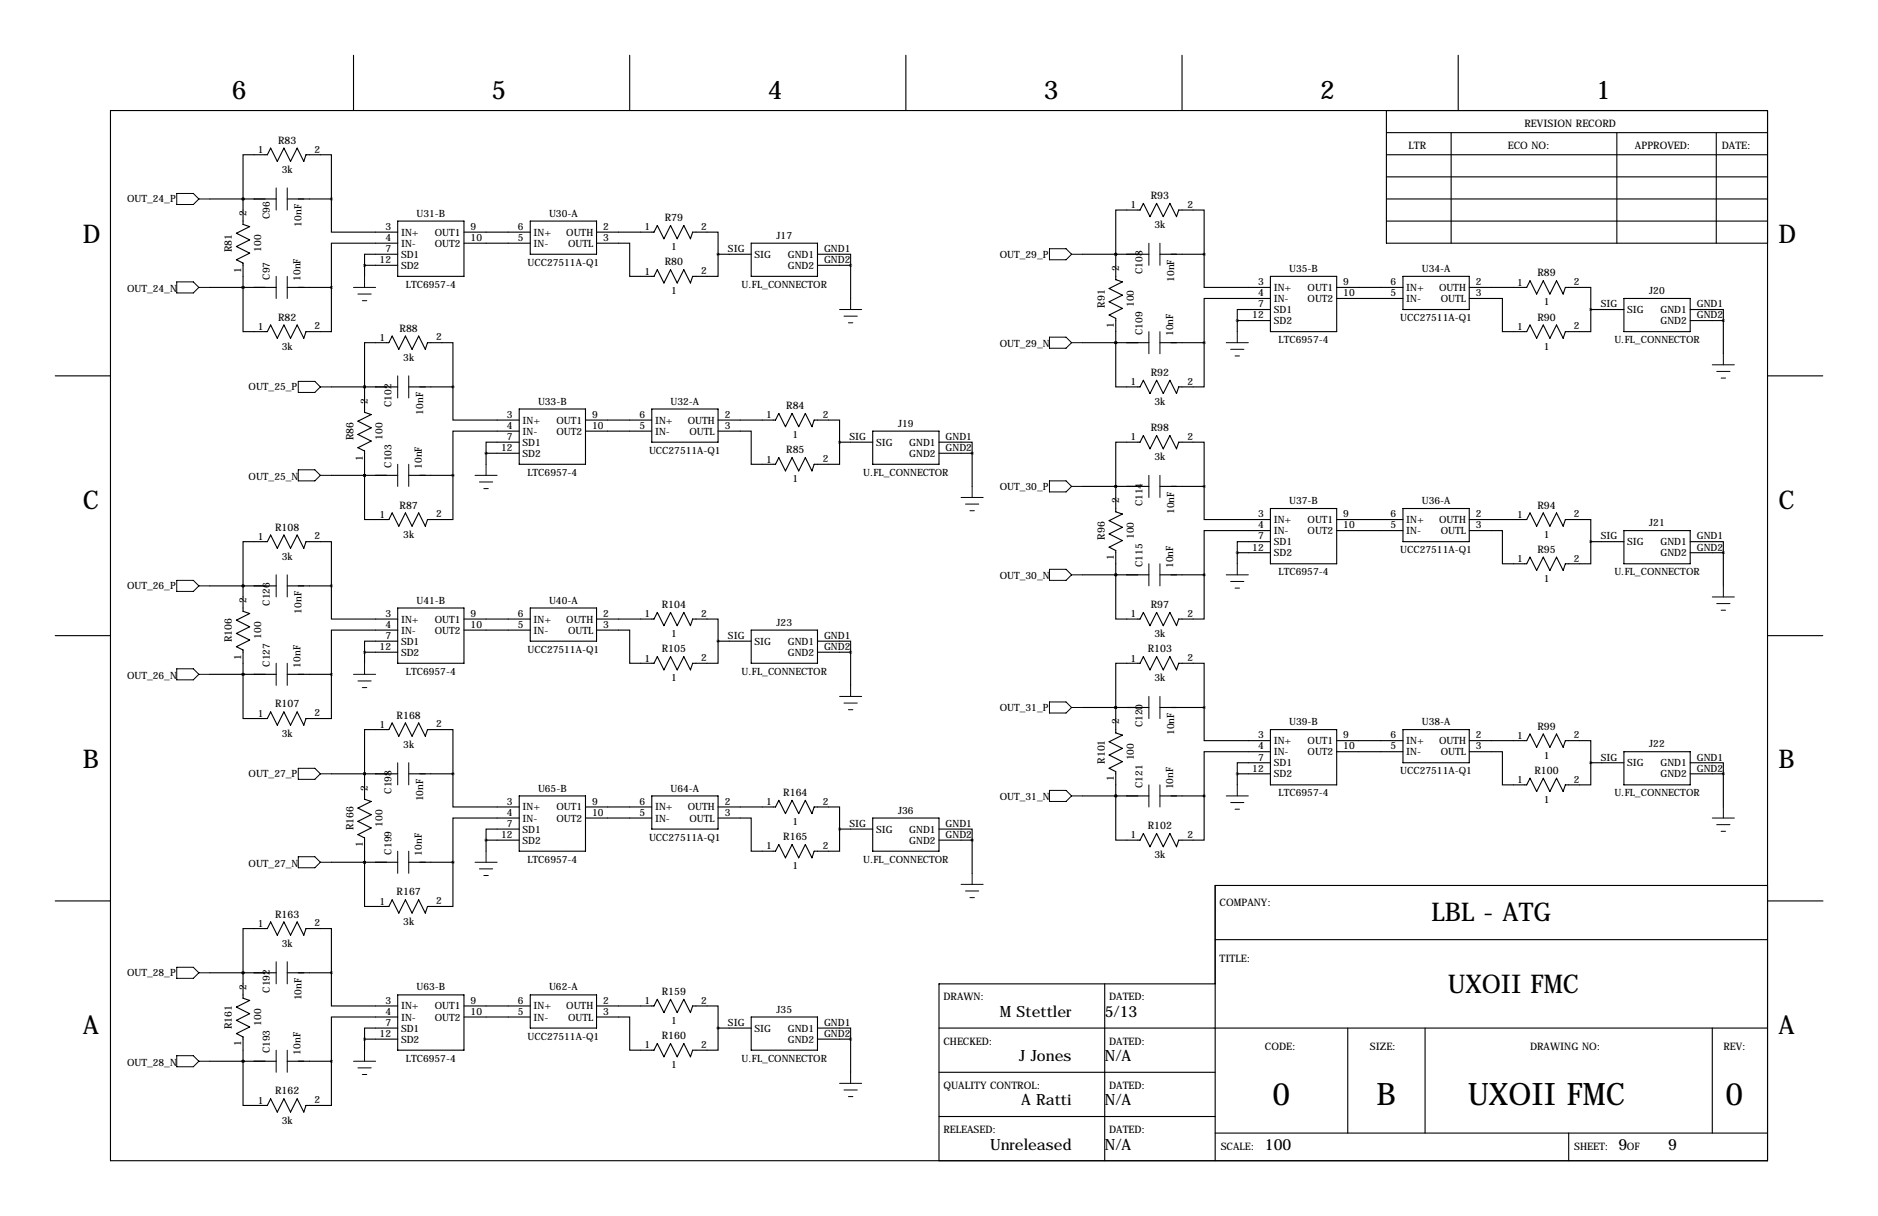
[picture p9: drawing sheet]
<svg xmlns="http://www.w3.org/2000/svg" width="432mm" height="279mm" viewBox="0 0 432 279" stroke-linecap="round" stroke-linejoin="round" font-family="sans-serif">
<defs><g id="words">
<g font-size="7.1">
<text x="292.6" y="254">0</text>
<text x="316.5" y="254">B</text>
<text x="337.5" y="254">UXOII FMC</text>
<text x="396.7" y="254">0</text>
</g>
<g font-size="5.9">
<text x="53.3" y="22.9">6</text>
<text x="113" y="22.9">5</text>
<text x="176.5" y="22.9">4</text>
<text x="240" y="22.9">3</text>
<text x="303.5" y="22.9">2</text>
<text x="367" y="22.9">1</text>
<text x="19" y="55.9">D</text>
<text x="408.9" y="55.9">D</text>
<text x="19" y="116.8">C</text>
<text x="408.9" y="116.8">C</text>
<text x="19" y="176.5">B</text>
<text x="408.9" y="176.5">B</text>
<text x="329.1" y="211.6">LBL - ATG</text>
<text x="332.9" y="228.1">UXOII FMC</text>
<text x="19" y="237.5">A</text>
<text x="408.9" y="237.5">A</text>
</g>
<g font-size="3.6">
<text x="229.9" y="233.7">M Stettler</text>
<text x="254" y="233.7">5/13</text>
<text x="234.4" y="243.8">J Jones</text>
<text x="254" y="243.8">N/A</text>
<text x="234.8" y="254">A Ratti</text>
<text x="254" y="254">N/A</text>
<text x="227.6" y="264.1">Unreleased</text>
<text x="254" y="264.1">N/A</text>
<text x="290.8" y="264.1">100</text>
<text x="372.1" y="264.1">9</text>
<text x="383.5" y="264.1">9</text>
</g>
<g font-size="2.4">
<text x="350.5" y="29.2">REVISION RECORD</text>
<text x="63.9" y="33">R83</text>
<text x="323.8" y="34.3">LTR</text>
<text x="346.7" y="34.3">ECO NO:</text>
<text x="375.9" y="34.3">APPROVED:</text>
<text x="395.9" y="34.3">DATE:</text>
<text x="264.6" y="45.7">R93</text>
<text x="152.8" y="50.8">R79</text>
<text x="53.3" y="58" transform="rotate(-90 53.3 58)">R81</text>
<text x="152.8" y="61">R80</text>
<text x="353.5" y="63.5">R89</text>
<text x="254" y="70.7" transform="rotate(-90 254 70.7)">R91</text>
<text x="63.9" y="73.7">R82</text>
<text x="91.9" y="76.2">R88</text>
<text x="353.5" y="73.7">R90</text>
<text x="264.6" y="86.4">R92</text>
<text x="180.8" y="94">R84</text>
<text x="81.3" y="101.2" transform="rotate(-90 81.3 101.2)">R86</text>
<text x="264.6" y="99.1">R98</text>
<text x="180.8" y="104.1">R85</text>
<text x="91.9" y="116.8">R87</text>
<text x="353.5" y="116.8">R94</text>
<text x="63.3" y="121.9">R108</text>
<text x="254" y="124" transform="rotate(-90 254 124)">R96</text>
<text x="353.5" y="127">R95</text>
<text x="152.2" y="139.7">R104</text>
<text x="264.6" y="139.7">R97</text>
<text x="53.3" y="147.6" transform="rotate(-90 53.3 147.6)">R106</text>
<text x="152.2" y="149.9">R105</text>
<text x="263.9" y="149.9">R103</text>
<text x="63.3" y="162.6">R107</text>
<text x="91.2" y="165.1">R168</text>
<text x="353.5" y="167.6">R99</text>
<text x="254" y="175.5" transform="rotate(-90 254 175.5)">R101</text>
<text x="352.8" y="177.8">R100</text>
<text x="180.1" y="182.9">R164</text>
<text x="81.3" y="190.7" transform="rotate(-90 81.3 190.7)">R166</text>
<text x="263.9" y="190.5">R102</text>
<text x="180.1" y="193">R165</text>
<text x="91.2" y="205.7">R167</text>
<text x="280.4" y="208.3">COMPANY:</text>
<text x="63.3" y="210.8">R163</text>
<text x="280.4" y="221">TITLE:</text>
<text x="152.2" y="228.6">R159</text>
<text x="216.9" y="229.9">DRAWN:</text>
<text x="255" y="229.9">DATED:</text>
<text x="53.3" y="236.5" transform="rotate(-90 53.3 236.5)">R161</text>
<text x="152.2" y="238.8">R160</text>
<text x="216.9" y="240">CHECKED:</text>
<text x="255" y="240">DATED:</text>
<text x="290.8" y="241.3">CODE:</text>
<text x="315" y="241.3">SIZE:</text>
<text x="351.8" y="241.3">DRAWING NO:</text>
<text x="396.2" y="241.3">REV:</text>
<text x="63.3" y="251.5">R162</text>
<text x="216.9" y="250.2">QUALITY CONTROL:</text>
<text x="255" y="250.2">DATED:</text>
<text x="216.9" y="260.3">RELEASED:</text>
<text x="255" y="260.3">DATED:</text>
<text x="280.7" y="264.2">SCALE:</text>
<text x="361.9" y="264.2">SHEET:</text>
<text x="374" y="264.2">OF</text>
</g>
<g font-size="2.3">
<text x="59.3" y="35.2">1</text>
<text x="72.3" y="35.1">2</text>
<text x="64.8" y="39.7">3k</text>
<text x="29.2" y="46.5">OUT_24_P</text>
<text x="259.9" y="47.9">1</text>
<text x="273" y="47.8">2</text>
<text x="56.6" y="49.6" transform="rotate(-90 56.6 49.6)">2</text>
<text x="62.1" y="50.3" transform="rotate(-90 62.1 50.3)">C96</text>
<text x="69.3" y="52.1" transform="rotate(-90 69.3 52.1)">10nF</text>
<text x="88.6" y="52.8">3</text>
<text x="95.8" y="49.8">U31-B</text>
<text x="108.2" y="52.8">9</text>
<text x="119.1" y="52.8">6</text>
<text x="126.2" y="49.8">U30-A</text>
<text x="138.7" y="52.8">2</text>
<text x="148.2" y="52.9">1</text>
<text x="161.2" y="52.8">2</text>
<text x="265.4" y="52.4">3k</text>
<text x="60" y="57.9" transform="rotate(-90 60 57.9)">100</text>
<text x="88.6" y="55.4">4</text>
<text x="88.6" y="57.9">7</text>
<text x="92.2" y="54.1">IN+</text>
<text x="92.2" y="56.7">IN-</text>
<text x="92.2" y="59.2">SD1</text>
<text x="100" y="54.1">OUT1</text>
<text x="100" y="56.7">OUT2</text>
<text x="108.2" y="55.4">10</text>
<text x="119.1" y="55.4">5</text>
<text x="122.7" y="54.1">IN+</text>
<text x="122.7" y="56.7">IN-</text>
<text x="130.2" y="54.1">OUTH</text>
<text x="130.6" y="56.7">OUTL</text>
<text x="138.7" y="55.4">3</text>
<text x="154.3" y="57.5">1</text>
<text x="167.4" y="57.9">SIG</text>
<text x="173.5" y="59.2">SIG</text>
<text x="178.6" y="54.9">J17</text>
<text x="181.1" y="59.2">GND1</text>
<text x="189.5" y="57.9">GND1</text>
<text x="229.9" y="59.2">OUT_29_P</text>
<text x="55.5" y="62.6" transform="rotate(-90 55.5 62.6)">1</text>
<text x="62.1" y="64.3" transform="rotate(-90 62.1 64.3)">C97</text>
<text x="69.1" y="64.5" transform="rotate(-90 69.1 64.5)">10nF</text>
<text x="87.3" y="60.5">12</text>
<text x="92.2" y="61.8">SD2</text>
<text x="121.3" y="61">UCC27511A-Q1</text>
<text x="148.2" y="63.1">1</text>
<text x="161.2" y="63">2</text>
<text x="181.1" y="61.8">GND2</text>
<text x="189.5" y="60.5">GND2</text>
<text x="257.3" y="62.3" transform="rotate(-90 257.3 62.3)">2</text>
<text x="262.7" y="63" transform="rotate(-90 262.7 63)">C108</text>
<text x="270" y="64.8" transform="rotate(-90 270 64.8)">10nF</text>
<text x="289.3" y="65.5">3</text>
<text x="296.4" y="62.5">U35-B</text>
<text x="308.9" y="65.5">9</text>
<text x="319.7" y="65.5">6</text>
<text x="326.9" y="62.5">U34-A</text>
<text x="339.3" y="65.5">2</text>
<text x="348.8" y="65.6">1</text>
<text x="361.9" y="65.5">2</text>
<text x="29.2" y="67.1">OUT_24_N</text>
<text x="93.3" y="66.1">LTC6957-4</text>
<text x="154.3" y="67.7">1</text>
<text x="170.5" y="66.1">U.FL_CONNECTOR</text>
<text x="260.7" y="70.6" transform="rotate(-90 260.7 70.6)">100</text>
<text x="289.3" y="68.1">4</text>
<text x="289.3" y="70.6">7</text>
<text x="292.9" y="66.8">IN+</text>
<text x="292.9" y="69.4">IN-</text>
<text x="292.9" y="71.9">SD1</text>
<text x="300.6" y="66.8">OUT1</text>
<text x="300.6" y="69.4">OUT2</text>
<text x="308.9" y="68.1">10</text>
<text x="319.7" y="68.1">5</text>
<text x="323.3" y="66.8">IN+</text>
<text x="323.3" y="69.4">IN-</text>
<text x="330.9" y="66.8">OUTH</text>
<text x="331.3" y="69.4">OUTL</text>
<text x="339.3" y="68.1">3</text>
<text x="354.9" y="70.2">1</text>
<text x="368" y="70.6">SIG</text>
<text x="374.1" y="71.9">SIG</text>
<text x="379.2" y="67.6">J20</text>
<text x="381.8" y="71.9">GND1</text>
<text x="390.1" y="70.6">GND1</text>
<text x="59.3" y="75.8">1</text>
<text x="72.3" y="75.7">2</text>
<text x="256.1" y="75.3" transform="rotate(-90 256.1 75.3)">1</text>
<text x="262.7" y="77" transform="rotate(-90 262.7 77)">C109</text>
<text x="269.7" y="77.2" transform="rotate(-90 269.7 77.2)">10nF</text>
<text x="287.9" y="73.2">12</text>
<text x="292.9" y="74.5">SD2</text>
<text x="322" y="73.7">UCC27511A-Q1</text>
<text x="348.8" y="75.8">1</text>
<text x="361.9" y="75.7">2</text>
<text x="381.8" y="74.5">GND2</text>
<text x="390.1" y="73.2">GND2</text>
<text x="64.8" y="80.4">3k</text>
<text x="87.2" y="78.3">1</text>
<text x="92.7" y="82.9">3k</text>
<text x="100.3" y="78.2">2</text>
<text x="229.9" y="79.8">OUT_29_N</text>
<text x="294" y="78.8">LTC6957-4</text>
<text x="354.9" y="80.4">1</text>
<text x="371.2" y="78.8">U.FL_CONNECTOR</text>
<text x="57.1" y="89.7">OUT_25_P</text>
<text x="259.9" y="88.5">1</text>
<text x="273" y="88.4">2</text>
<text x="84.6" y="92.8" transform="rotate(-90 84.6 92.8)">2</text>
<text x="90" y="93.5" transform="rotate(-90 90 93.5)">C102</text>
<text x="97.3" y="95.2" transform="rotate(-90 97.3 95.2)">10nF</text>
<text x="123.7" y="93">U33-B</text>
<text x="154.2" y="93">U32-A</text>
<text x="265.4" y="93.1">3k</text>
<text x="88" y="101" transform="rotate(-90 88 101)">100</text>
<text x="116.5" y="96">3</text>
<text x="116.5" y="98.6">4</text>
<text x="116.5" y="101.1">7</text>
<text x="120.1" y="97.3">IN+</text>
<text x="120.1" y="99.9">IN-</text>
<text x="127.9" y="97.3">OUT1</text>
<text x="127.9" y="99.9">OUT2</text>
<text x="136.1" y="96">9</text>
<text x="136.1" y="98.6">10</text>
<text x="147" y="96">6</text>
<text x="147" y="98.6">5</text>
<text x="150.6" y="97.3">IN+</text>
<text x="150.6" y="99.9">IN-</text>
<text x="158.1" y="97.3">OUTH</text>
<text x="158.5" y="99.9">OUTL</text>
<text x="166.6" y="96">2</text>
<text x="166.6" y="98.6">3</text>
<text x="176.1" y="96.1">1</text>
<text x="182.2" y="100.7">1</text>
<text x="189.2" y="96">2</text>
<text x="195.3" y="101.1">SIG</text>
<text x="206.5" y="98">J19</text>
<text x="217.4" y="101.1">GND1</text>
<text x="259.9" y="101.2">1</text>
<text x="273" y="101.1">2</text>
<text x="83.4" y="105.8" transform="rotate(-90 83.4 105.8)">1</text>
<text x="90" y="107.4" transform="rotate(-90 90 107.4)">C103</text>
<text x="97" y="107.7" transform="rotate(-90 97 107.7)">10nF</text>
<text x="115.2" y="103.6">12</text>
<text x="120.1" y="102.4">SD1</text>
<text x="120.1" y="104.9">SD2</text>
<text x="149.2" y="104.2">UCC27511A-Q1</text>
<text x="176.1" y="106.3">1</text>
<text x="189.2" y="106.2">2</text>
<text x="201.4" y="102.4">SIG</text>
<text x="209.1" y="102.4">GND1</text>
<text x="209.1" y="104.9">GND2</text>
<text x="217.4" y="103.6">GND2</text>
<text x="265.4" y="105.8">3k</text>
<text x="57.1" y="110.2">OUT_25_N</text>
<text x="121.3" y="109.3">LTC6957-4</text>
<text x="182.2" y="110.8">1</text>
<text x="198.5" y="109.3">U.FL_CONNECTOR</text>
<text x="229.9" y="112.5">OUT_30_P</text>
<text x="87.2" y="119">1</text>
<text x="100.3" y="118.9">2</text>
<text x="257.3" y="115.6" transform="rotate(-90 257.3 115.6)">2</text>
<text x="262.7" y="116.3" transform="rotate(-90 262.7 116.3)">C114</text>
<text x="270" y="118.1" transform="rotate(-90 270 118.1)">10nF</text>
<text x="289.3" y="118.9">3</text>
<text x="296.4" y="115.8">U37-B</text>
<text x="308.9" y="118.9">9</text>
<text x="319.7" y="118.9">6</text>
<text x="326.9" y="115.8">U36-A</text>
<text x="339.3" y="118.9">2</text>
<text x="348.8" y="119">1</text>
<text x="361.9" y="118.9">2</text>
<text x="59.3" y="124.1">1</text>
<text x="72.3" y="124">2</text>
<text x="92.7" y="123.5">3k</text>
<text x="260.7" y="123.9" transform="rotate(-90 260.7 123.9)">100</text>
<text x="289.3" y="121.4">4</text>
<text x="289.3" y="124">7</text>
<text x="292.9" y="120.2">IN+</text>
<text x="292.9" y="122.7">IN-</text>
<text x="292.9" y="125.3">SD1</text>
<text x="300.6" y="120.2">OUT1</text>
<text x="300.6" y="122.7">OUT2</text>
<text x="308.9" y="121.4">10</text>
<text x="319.7" y="121.4">5</text>
<text x="323.3" y="120.2">IN+</text>
<text x="323.3" y="122.7">IN-</text>
<text x="330.9" y="120.2">OUTH</text>
<text x="331.3" y="122.7">OUTL</text>
<text x="339.3" y="121.4">3</text>
<text x="354.9" y="123.5">1</text>
<text x="368" y="124">SIG</text>
<text x="374.1" y="125.3">SIG</text>
<text x="379.2" y="120.9">J21</text>
<text x="381.8" y="125.3">GND1</text>
<text x="390.1" y="124">GND1</text>
<text x="64.8" y="128.6">3k</text>
<text x="256.1" y="128.7" transform="rotate(-90 256.1 128.7)">1</text>
<text x="262.7" y="130.3" transform="rotate(-90 262.7 130.3)">C115</text>
<text x="269.7" y="130.6" transform="rotate(-90 269.7 130.6)">10nF</text>
<text x="287.9" y="126.5">12</text>
<text x="292.9" y="127.8">SD2</text>
<text x="322" y="127.1">UCC27511A-Q1</text>
<text x="348.8" y="129.1">1</text>
<text x="361.9" y="129">2</text>
<text x="381.8" y="127.8">GND2</text>
<text x="390.1" y="126.5">GND2</text>
<text x="29.2" y="135.4">OUT_26_P</text>
<text x="229.9" y="133.1">OUT_30_N</text>
<text x="294" y="132.2">LTC6957-4</text>
<text x="354.9" y="133.7">1</text>
<text x="371.2" y="132.2">U.FL_CONNECTOR</text>
<text x="56.6" y="138.5" transform="rotate(-90 56.6 138.5)">2</text>
<text x="62.1" y="139.2" transform="rotate(-90 62.1 139.2)">C126</text>
<text x="69.3" y="141" transform="rotate(-90 69.3 141)">10nF</text>
<text x="88.6" y="141.7">3</text>
<text x="92.2" y="143">IN+</text>
<text x="95.8" y="138.7">U41-B</text>
<text x="100" y="143">OUT1</text>
<text x="108.2" y="141.7">9</text>
<text x="119.1" y="141.7">6</text>
<text x="122.7" y="143">IN+</text>
<text x="126.2" y="138.7">U40-A</text>
<text x="130.2" y="143">OUTH</text>
<text x="138.7" y="141.7">2</text>
<text x="148.2" y="141.8">1</text>
<text x="161.2" y="141.7">2</text>
<text x="178.6" y="143.8">J23</text>
<text x="259.9" y="141.8">1</text>
<text x="273" y="141.7">2</text>
<text x="60" y="146.8" transform="rotate(-90 60 146.8)">100</text>
<text x="87.3" y="149.4">12</text>
<text x="88.6" y="144.3">4</text>
<text x="88.6" y="146.8">7</text>
<text x="92.2" y="145.6">IN-</text>
<text x="92.2" y="148.1">SD1</text>
<text x="100" y="145.6">OUT2</text>
<text x="108.2" y="144.3">10</text>
<text x="119.1" y="144.3">5</text>
<text x="121.3" y="149.9">UCC27511A-Q1</text>
<text x="122.7" y="145.6">IN-</text>
<text x="130.6" y="145.6">OUTL</text>
<text x="138.7" y="144.3">3</text>
<text x="154.3" y="146.4">1</text>
<text x="167.4" y="146.8">SIG</text>
<text x="173.5" y="148.1">SIG</text>
<text x="181.1" y="148.1">GND1</text>
<text x="189.5" y="146.8">GND1</text>
<text x="189.5" y="149.4">GND2</text>
<text x="265.4" y="146.4">3k</text>
<text x="29.2" y="156">OUT_26_N</text>
<text x="55.5" y="151.5" transform="rotate(-90 55.5 151.5)">1</text>
<text x="62.1" y="153.2" transform="rotate(-90 62.1 153.2)">C127</text>
<text x="69.1" y="153.4" transform="rotate(-90 69.1 153.4)">10nF</text>
<text x="92.2" y="150.7">SD2</text>
<text x="93.3" y="155">LTC6957-4</text>
<text x="148.2" y="152">1</text>
<text x="161.2" y="151.9">2</text>
<text x="170.5" y="155">U.FL_CONNECTOR</text>
<text x="181.1" y="150.7">GND2</text>
<text x="259.9" y="152">1</text>
<text x="273" y="151.9">2</text>
<text x="154.3" y="156.6">1</text>
<text x="265.4" y="156.6">3k</text>
<text x="59.3" y="164.7">1</text>
<text x="72.3" y="164.6">2</text>
<text x="87.2" y="167.2">1</text>
<text x="100.3" y="167.1">2</text>
<text x="229.9" y="163.3">OUT_31_P</text>
<text x="257.3" y="166.4" transform="rotate(-90 257.3 166.4)">2</text>
<text x="262.7" y="167.1" transform="rotate(-90 262.7 167.1)">C120</text>
<text x="296.4" y="166.6">U39-B</text>
<text x="326.9" y="166.6">U38-A</text>
<text x="64.8" y="169.3">3k</text>
<text x="92.7" y="171.8">3k</text>
<text x="270" y="168.9" transform="rotate(-90 270 168.9)">10nF</text>
<text x="289.3" y="169.7">3</text>
<text x="289.3" y="172.2">4</text>
<text x="292.9" y="171">IN+</text>
<text x="292.9" y="173.5">IN-</text>
<text x="300.6" y="171">OUT1</text>
<text x="300.6" y="173.5">OUT2</text>
<text x="308.9" y="169.7">9</text>
<text x="308.9" y="172.2">10</text>
<text x="319.7" y="169.7">6</text>
<text x="319.7" y="172.2">5</text>
<text x="323.3" y="171">IN+</text>
<text x="323.3" y="173.5">IN-</text>
<text x="330.9" y="171">OUTH</text>
<text x="331.3" y="173.5">OUTL</text>
<text x="339.3" y="169.7">2</text>
<text x="339.3" y="172.2">3</text>
<text x="348.8" y="169.8">1</text>
<text x="361.9" y="169.7">2</text>
<text x="379.2" y="171.7">J22</text>
<text x="57.1" y="178.6">OUT_27_P</text>
<text x="256.1" y="179.5" transform="rotate(-90 256.1 179.5)">1</text>
<text x="260.7" y="174.7" transform="rotate(-90 260.7 174.7)">100</text>
<text x="287.9" y="177.3">12</text>
<text x="289.3" y="174.8">7</text>
<text x="292.9" y="176.1">SD1</text>
<text x="292.9" y="178.6">SD2</text>
<text x="322" y="177.9">UCC27511A-Q1</text>
<text x="348.8" y="179.9">1</text>
<text x="354.9" y="174.3">1</text>
<text x="361.9" y="179.8">2</text>
<text x="368" y="174.8">SIG</text>
<text x="374.1" y="176.1">SIG</text>
<text x="381.8" y="176.1">GND1</text>
<text x="381.8" y="178.6">GND2</text>
<text x="390.1" y="174.8">GND1</text>
<text x="390.1" y="177.3">GND2</text>
<text x="84.6" y="181.7" transform="rotate(-90 84.6 181.7)">2</text>
<text x="90" y="182.4" transform="rotate(-90 90 182.4)">C198</text>
<text x="97.3" y="184.1" transform="rotate(-90 97.3 184.1)">10nF</text>
<text x="116.5" y="184.9">3</text>
<text x="123.7" y="181.9">U65-B</text>
<text x="136.1" y="184.9">9</text>
<text x="147" y="184.9">6</text>
<text x="154.2" y="181.9">U64-A</text>
<text x="166.6" y="184.9">2</text>
<text x="176.1" y="185">1</text>
<text x="189.2" y="184.9">2</text>
<text x="229.9" y="183.9">OUT_31_N</text>
<text x="262.7" y="181.1" transform="rotate(-90 262.7 181.1)">C121</text>
<text x="269.7" y="181.4" transform="rotate(-90 269.7 181.4)">10nF</text>
<text x="294" y="183">LTC6957-4</text>
<text x="354.9" y="184.5">1</text>
<text x="371.2" y="183">U.FL_CONNECTOR</text>
<text x="88" y="189.9" transform="rotate(-90 88 189.9)">100</text>
<text x="116.5" y="187.5">4</text>
<text x="116.5" y="190">7</text>
<text x="120.1" y="186.2">IN+</text>
<text x="120.1" y="188.8">IN-</text>
<text x="120.1" y="191.3">SD1</text>
<text x="127.9" y="186.2">OUT1</text>
<text x="127.9" y="188.8">OUT2</text>
<text x="136.1" y="187.5">10</text>
<text x="147" y="187.5">5</text>
<text x="150.6" y="186.2">IN+</text>
<text x="150.6" y="188.8">IN-</text>
<text x="158.1" y="186.2">OUTH</text>
<text x="158.5" y="188.8">OUTL</text>
<text x="166.6" y="187.5">3</text>
<text x="182.2" y="189.6">1</text>
<text x="195.3" y="190">SIG</text>
<text x="201.4" y="191.3">SIG</text>
<text x="206.5" y="186.9">J36</text>
<text x="209.1" y="191.3">GND1</text>
<text x="217.4" y="190">GND1</text>
<text x="83.4" y="194.7" transform="rotate(-90 83.4 194.7)">1</text>
<text x="90" y="196.3" transform="rotate(-90 90 196.3)">C199</text>
<text x="97" y="196.6" transform="rotate(-90 97 196.6)">10nF</text>
<text x="115.2" y="192.5">12</text>
<text x="120.1" y="193.8">SD2</text>
<text x="149.2" y="193.1">UCC27511A-Q1</text>
<text x="176.1" y="195.2">1</text>
<text x="189.2" y="195.1">2</text>
<text x="209.1" y="193.8">GND2</text>
<text x="217.4" y="192.5">GND2</text>
<text x="259.9" y="192.6">1</text>
<text x="265.4" y="197.2">3k</text>
<text x="273" y="192.5">2</text>
<text x="57.1" y="199.1">OUT_27_N</text>
<text x="121.3" y="198.2">LTC6957-4</text>
<text x="182.2" y="199.7">1</text>
<text x="198.5" y="198.2">U.FL_CONNECTOR</text>
<text x="87.2" y="207.9">1</text>
<text x="100.3" y="207.8">2</text>
<text x="59.3" y="213">1</text>
<text x="72.3" y="212.9">2</text>
<text x="92.7" y="212.4">3k</text>
<text x="64.8" y="217.5">3k</text>
<text x="29.2" y="224.3">OUT_28_P</text>
<text x="56.6" y="227.4" transform="rotate(-90 56.6 227.4)">2</text>
<text x="95.8" y="227.6">U63-B</text>
<text x="126.2" y="227.6">U62-A</text>
<text x="62.1" y="228.1" transform="rotate(-90 62.1 228.1)">C192</text>
<text x="69.3" y="229.9" transform="rotate(-90 69.3 229.9)">10nF</text>
<text x="88.6" y="230.6">3</text>
<text x="88.6" y="233.2">4</text>
<text x="92.2" y="231.9">IN+</text>
<text x="100" y="231.9">OUT1</text>
<text x="108.2" y="230.6">9</text>
<text x="108.2" y="233.2">10</text>
<text x="119.1" y="230.6">6</text>
<text x="119.1" y="233.2">5</text>
<text x="122.7" y="231.9">IN+</text>
<text x="130.2" y="231.9">OUTH</text>
<text x="138.7" y="230.6">2</text>
<text x="138.7" y="233.2">3</text>
<text x="148.2" y="230.7">1</text>
<text x="161.2" y="230.6">2</text>
<text x="178.6" y="232.7">J35</text>
<text x="60" y="235.7" transform="rotate(-90 60 235.7)">100</text>
<text x="87.3" y="238.3">12</text>
<text x="88.6" y="235.7">7</text>
<text x="92.2" y="234.5">IN-</text>
<text x="92.2" y="237">SD1</text>
<text x="92.2" y="239.6">SD2</text>
<text x="100" y="234.5">OUT2</text>
<text x="121.3" y="238.8">UCC27511A-Q1</text>
<text x="122.7" y="234.5">IN-</text>
<text x="130.6" y="234.5">OUTL</text>
<text x="154.3" y="235.3">1</text>
<text x="167.4" y="235.7">SIG</text>
<text x="173.5" y="237">SIG</text>
<text x="181.1" y="237">GND1</text>
<text x="181.1" y="239.6">GND2</text>
<text x="189.5" y="235.7">GND1</text>
<text x="189.5" y="238.3">GND2</text>
<text x="29.2" y="244.9">OUT_28_N</text>
<text x="55.5" y="240.4" transform="rotate(-90 55.5 240.4)">1</text>
<text x="62.1" y="242.1" transform="rotate(-90 62.1 242.1)">C193</text>
<text x="69.1" y="242.3" transform="rotate(-90 69.1 242.3)">10nF</text>
<text x="93.3" y="243.9">LTC6957-4</text>
<text x="148.2" y="240.9">1</text>
<text x="154.3" y="245.5">1</text>
<text x="161.2" y="240.8">2</text>
<text x="170.5" y="243.9">U.FL_CONNECTOR</text>
<text x="59.3" y="253.6">1</text>
<text x="72.3" y="253.5">2</text>
<text x="64.8" y="258.2">3k</text>
</g>
</g></defs>
<g fill="none" stroke="#000" stroke-width=".25">
<path d="M81.3 12.7v12.7M144.8 12.7v12.7M208.3 12.7v12.7M271.8 12.7v12.7M335.3 12.7v12.7M25.4 25.4h381v241.3h-381zM318.8 30.5h87.6M318.8 35.6h87.6M318.8 25.4v30.5h87.6M333.7 30.5v25.4M371.8 30.5v25.4M394.6 30.5v25.4"/>
<path d="M48.3 45.7h15.2M55.9 45.7v-10.1h5.6l.7-1.6 1.6 3.1 1.5-3.1 1.5 3.1 1.5-3.1 1.5 3.1 .6-1.5h5.8v10.1M55.9 45.7h.1M55.9 45.7v5.9l1.5 .5-3 1.5 3 1.5-3 1.5 3 1.6-3 1.5 1.5 .8v5.5M66 45.7h10.2M76.2 45.7v7.6h15.2M91.4 58.4h-7.6v2.6M91.4 55.9h-15.2v10.1M91.4 50.8h15.3v12.7h-15.3zM106.7 55.9h15.2M106.7 53.3h15.2M121.9 50.8h15.3v7.6h-15.3z"/>
<path d="M137.2 55.9h7.6v7.6h5.6l.7-1.5 1.6 3 1.5-3 1.5 3 1.5-3 1.5 3 .6-1.5h5.8v-5.1M137.2 53.3h13.2l.7-1.5 1.6 3.1 1.5-3.1 1.5 3.1 1.5-3.1 1.5 3.1 .6-1.6h5.8v5.1M165.1 58.4h7.6M172.7 55.9h15.3v7.6h-15.3zM188 58.4h7.6v2.6M248.9 58.4h15.3M256.5 58.4v-10.1h5.6l.8-1.6 1.5 3.1 1.5-3.1 1.6 3.1 1.5-3.1 1.5 3.1 .5-1.5h5.9v10.1M256.5 58.4h.1M256.5 58.4v5.9l1.6 .5-3.1 1.5 3.1 1.5-3.1 1.5 3.1 1.6-3.1 1.5 1.5 .8v5.5M266.7 58.4h10.2M276.9 58.4v7.6h15.2M318.8 45.7h87.6"/>
<path d="M318.8 50.8h87.6M318.8 40.6h87.6M48.3 66h15.2M55.9 66h.1M55.9 66v10.2h5.6l.7-1.5 1.6 3 1.5-3 1.5 3 1.5-3 1.5 3 .6-1.5h5.8v-10.2M66 66h10.2M83.8 61h7.6M83.8 61v2.5M188 61h7.6M195.6 61v7.6M248.9 78.7h15.3M256.5 78.7h.1"/>
<path d="M256.5 78.7v10.2h5.6l.8-1.5 1.5 3 1.5-3 1.6 3 1.5-3 1.5 3 .5-1.5h5.9v-10.2M266.7 78.7h10.2M284.5 73.7h7.6M284.5 73.7v2.5M292.1 71.1h-7.6v2.6M292.1 68.6h-15.2v10.1M292.1 63.5h15.2v12.7h-15.2zM307.3 66h15.3M307.3 68.6h15.3M322.6 63.5h15.2v7.6h-15.2zM337.8 68.6h7.6v7.6h5.6l.8-1.5 1.5 3 1.5-3 1.6 3 1.5-3 1.5 3 .5-1.5h5.9v-5.1M337.8 66h13.2l.8-1.5 1.5 3.1 1.5-3.1 1.6 3.1 1.5-3.1 1.5 3.1 .5-1.6h5.9v5.1"/>
<path d="M365.8 71.1h7.6M373.4 68.6h15.2v7.6h-15.2zM388.6 71.1h7.6v2.6M388.6 73.7h7.6M396.2 73.7v7.6M12.7 86.4h12.7M76.2 88.9h15.2M83.8 88.9v-10.2h5.6l.8-1.5 1.5 3.1 1.5-3.1 1.5 3.1 1.6-3.1 1.5 3.1 .5-1.6h5.8v10.2M83.8 88.9h.1M83.8 88.9v5.8l1.5 .5-3 1.6 3 1.5-3 1.5 3 1.5-3 1.6 1.5 .7v5.6M94 88.9h10.1M104.1 88.9v7.6h15.3"/>
<path d="M119.4 99.1h-15.3v10.1M119.4 94h15.2v12.7h-15.2zM134.6 96.5h15.3M134.6 99.1h15.3M149.9 94h15.2v7.6h-15.2zM165.1 99.1h7.6v7.6h5.6l.8-1.5 1.5 3 1.5-3 1.5 3 1.6-3 1.5 3 .5-1.5h5.8v-5.1M165.1 96.5h13.2l.8-1.5 1.5 3 1.5-3 1.5 3 1.6-3 1.5 3 .5-1.5h5.8v5.1M200.7 99.1h15.2v7.6h-15.2zM406.4 86.4h12.7M76.2 109.2h15.2M83.8 109.2h.1M83.8 109.2v10.2h5.6l.8-1.5 1.5 3 1.5-3 1.5 3 1.6-3 1.5 3 .5-1.5h5.8v-10.2"/>
<path d="M94 109.2h10.1M111.8 104.1h7.6M111.8 104.1v2.6M119.4 101.6h-7.6v2.5M193 101.6h7.7M215.9 101.6h7.6v2.5M215.9 104.1h7.6M223.5 104.1v7.7M248.9 111.8h15.3M256.5 111.8v-10.2h5.6l.8-1.5 1.5 3 1.5-3 1.6 3 1.5-3 1.5 3 .5-1.5h5.9v10.2M256.5 111.8h.1M256.5 111.8v5.8l1.6 .5-3.1 1.5 3.1 1.6-3.1 1.5 3.1 1.5-3.1 1.5 1.5 .8v5.6"/>
<path d="M266.7 111.8h10.2M276.9 111.8v7.6h15.2M292.1 116.8h15.2v12.7h-15.2zM307.3 119.4h15.3M322.6 116.8h15.2v7.7h-15.2zM337.8 119.4h13.2l.8-1.5 1.5 3 1.5-3 1.6 3 1.5-3 1.5 3 .5-1.5h5.9v5.1M48.3 134.6h15.2M55.9 134.6v-10.1h5.6l.7-1.6 1.6 3.1 1.5-3.1 1.5 3.1 1.5-3.1 1.5 3.1 .6-1.5h5.8v10.1M55.9 134.6h.1M55.9 134.6v5.9l1.5 .5-3 1.5 3 1.5-3 1.5 3 1.6-3 1.5 1.5 .8v5.5M66 134.6h10.2M76.2 134.6v7.6h15.2"/>
<path d="M91.4 139.7h15.3v12.7h-15.3zM121.9 139.7h15.3v7.6h-15.3zM248.9 132.1h15.3M256.5 132.1h.1M256.5 132.1v10.1h5.6l.8-1.5 1.5 3.1 1.5-3.1 1.6 3.1 1.5-3.1 1.5 3.1 .5-1.6h5.9v-10.1M266.7 132.1h10.2M284.5 127h7.6M284.5 127v2.5M292.1 124.5h-7.6v2.5M292.1 121.9h-15.2v10.2M307.3 121.9h15.3M337.8 121.9h7.6v7.6h5.6l.8-1.5 1.5 3.1 1.5-3.1 1.6 3.1 1.5-3.1 1.5 3.1 .5-1.6h5.9v-5"/>
<path d="M365.8 124.5h7.6M373.4 121.9h15.2v7.6h-15.2zM388.6 124.5h7.6v2.5M388.6 127h7.6M396.2 127v7.6M12.7 146h12.7M48.3 154.9h15.2M55.9 154.9h.1M55.9 154.9v10.2h5.6l.7-1.5 1.6 3 1.5-3 1.5 3 1.5-3 1.5 3 .6-1.5h5.8v-10.2M66 154.9h10.2M83.8 149.9v2.5M83.8 149.9h7.6"/>
<path d="M91.4 147.3h-7.6v2.6M91.4 144.8h-15.2v10.1M106.7 142.2h15.2M106.7 144.8h15.2M137.2 144.8h7.6v7.6h5.6l.7-1.5 1.6 3 1.5-3 1.5 3 1.5-3 1.5 3 .6-1.5h5.8v-5.1M137.2 142.2h13.2l.7-1.5 1.6 3.1 1.5-3.1 1.5 3.1 1.5-3.1 1.5 3.1 .6-1.6h5.8v5.1M165.1 147.3h7.6M172.7 144.8h15.3v7.6h-15.3zM188 147.3h7.6v2.6M188 149.9h7.6M195.6 149.9v7.6M406.4 146h12.7"/>
<path d="M76.2 177.8h15.2M83.8 177.8v-10.2h5.6l.8-1.5 1.5 3.1 1.5-3.1 1.5 3.1 1.6-3.1 1.5 3.1 .5-1.6h5.8v10.2M83.8 177.8h.1M83.8 177.8v5.8l1.5 .5-3 1.6 3 1.5-3 1.5 3 1.5-3 1.6 1.5 .7v5.6M94 177.8h10.1M104.1 177.8v7.6h15.3M248.9 162.6h15.3M256.5 162.6v-10.2h5.6l.8-1.5 1.5 3 1.5-3 1.6 3 1.5-3 1.5 3 .5-1.5h5.9v10.2M256.5 162.6h.1M256.5 162.6v5.8l1.6 .5-3.1 1.5 3.1 1.6-3.1 1.5 3.1 1.5-3.1 1.5 1.5 .8v5.6M266.7 162.6h10.2M276.9 162.6v7.6h15.2"/>
<path d="M284.5 177.8h7.6M284.5 177.8v2.5M292.1 175.3h-7.6v2.5M292.1 172.7h-15.2v10.2M292.1 167.6h15.2v12.7h-15.2zM307.3 170.2h15.3M307.3 172.7h15.3M322.6 167.6h15.2v7.7h-15.2zM337.8 172.7h7.6v7.6h5.6l.8-1.5 1.5 3.1 1.5-3.1 1.6 3.1 1.5-3.1 1.5 3.1 .5-1.6h5.9v-5M337.8 170.2h13.2l.8-1.5 1.5 3 1.5-3 1.6 3 1.5-3 1.5 3 .5-1.5h5.9v5.1M365.8 175.3h7.6M373.4 172.7h15.2v7.6h-15.2z"/>
<path d="M388.6 175.3h7.6v2.5M388.6 177.8h7.6M396.2 177.8v7.6M76.2 198.1h15.2M83.8 198.1h.1M83.8 198.1v10.2h5.6l.8-1.5 1.5 3 1.5-3 1.5 3 1.6-3 1.5 3 .5-1.5h5.8v-10.2M94 198.1h10.1M111.8 193h7.6M111.8 193v2.6M119.4 190.5h-7.6v2.5M119.4 188h-15.3v10.1M119.4 182.9h15.2v12.7h-15.2z"/>
<path d="M134.6 185.4h15.3M134.6 188h15.3M149.9 182.9h15.2v7.6h-15.2zM165.1 188h7.6v7.6h5.6l.8-1.5 1.5 3 1.5-3 1.5 3 1.6-3 1.5 3 .5-1.5h5.8v-5.1M165.1 185.4h13.2l.8-1.5 1.5 3 1.5-3 1.5 3 1.6-3 1.5 3 .5-1.5h5.8v5.1M193 190.5h7.7M200.7 188h15.2v7.6h-15.2zM215.9 190.5h7.6v2.5M215.9 193h7.6M223.5 193v7.7M248.9 182.9h15.3M256.5 182.9h.1"/>
<path d="M256.5 182.9v10.1h5.6l.8-1.5 1.5 3.1 1.5-3.1 1.6 3.1 1.5-3.1 1.5 3.1 .5-1.6h5.9v-10.1M266.7 182.9h10.2M12.7 207h12.7M279.4 215.9h127M406.4 203.5h-127v63.2M406.5 207h12.7M48.3 223.5h15.2M55.9 223.5v-10.1h5.6l.7-1.6 1.6 3.1 1.5-3.1 1.5 3.1 1.5-3.1 1.5 3.1 .6-1.5h5.8v10.1M55.9 223.5h.1M55.9 223.5v5.9l1.5 .5-3 1.5 3 1.5-3 1.5 3 1.6-3 1.5 1.5 .8v5.5M66 223.5h10.2M76.2 223.5v7.6h15.2"/>
<path d="M83.8 238.8v2.5M83.8 238.8h7.6M91.4 236.2h-7.6v2.6M91.4 233.7h-15.2v10.1M91.4 228.6h15.3v12.7h-15.3zM106.7 231.1h15.2M106.7 233.7h15.2M121.9 228.6h15.3v7.6h-15.3zM137.2 233.7h7.6v7.6h5.6l.7-1.5 1.6 3 1.5-3 1.5 3 1.5-3 1.5 3 .6-1.5h5.8v-5.1M137.2 231.1h13.2l.7-1.5 1.6 3.1 1.5-3.1 1.5 3.1 1.5-3.1 1.5 3.1 .6-1.6h5.8v5.1M165.1 236.2h7.6M172.7 233.7h15.3v7.6h-15.3z"/>
<path d="M188 236.2h7.6v2.6M188 238.8h7.6M195.6 238.8v7.6M215.9 236.2h190.5M254 226.1v40.6M279.4 226.1h-63.5v40.6M309.9 236.2v24.1M327.7 236.2v24.1M393.7 236.2v24.1M48.3 243.8h15.2M55.9 243.8h.1M55.9 243.8v10.2h5.6l.7-1.5 1.6 3 1.5-3 1.5 3 1.5-3 1.5 3 .6-1.5h5.8v-10.2"/>
<path d="M66 243.8h10.2M215.9 246.4h63.5M215.9 256.5h63.5M279.4 260.3h127M360.7 260.3v6.4"/>
</g>
<g fill="none" stroke="#000" stroke-width=".23">
<path d="M40.6 44.4h3.8l1.3 1.3-1.3 1.3h-3.8zM45.7 45.7h2.6M63.5 43.2v5.1M66 43.2v5.1M241.3 57.2h3.8l1.3 1.2-1.3 1.3h-3.8zM246.4 58.4h2.5M264.2 55.9v5.1M266.7 55.9v5.1M40.6 64.8h3.8l1.3 1.2-1.3 1.3h-3.8zM45.7 66h2.6M63.5 63.5v5.1M66 63.5v5.1"/>
<path d="M81.3 66h5.1M82.3 67.6h3M83.3 69.1h1M83.8 63.5v2.5M193 71.1h5.1M194.1 72.6h3M195.1 74.2h1M195.6 68.6v2.5M241.3 77.5h3.8l1.3 1.2-1.3 1.3h-3.8zM246.4 78.7h2.5M264.2 76.2v5.1M266.7 76.2v5.1"/>
<path d="M281.9 78.7h5.1M284.5 76.2v2.5M68.6 87.6h3.8l1.3 1.3-1.3 1.3h-3.8zM73.7 88.9h2.5M91.4 86.4v5M94 86.4v5M283 80.3h3M284 81.8h1M393.7 83.8h5.1M394.7 85.3h3.1M395.7 86.9h1M396.2 81.3v2.5"/>
<path d="M68.6 107.9h3.8l1.3 1.3-1.3 1.3h-3.8zM73.7 109.2h2.5M91.4 106.7v5.1M94 106.7v5.1M109.2 109.2h5.1M110.2 110.7h3.1M111.3 112.3h1M111.8 106.7v2.5M221 114.3h5.1M222 115.8h3M223 117.3h1M223.5 111.8v2.5"/>
<path d="M241.3 110.5h3.8l1.3 1.3-1.3 1.2h-3.8zM246.4 111.8h2.5M264.2 109.2v5.1M266.7 109.2v5.1M40.6 133.3h3.8l1.3 1.3-1.3 1.3h-3.8zM45.7 134.6h2.6M63.5 132.1v5.1M66 132.1v5.1M241.3 130.8h3.8l1.3 1.3-1.3 1.2h-3.8zM246.4 132.1h2.5M264.2 129.5v5.1M266.7 129.5v5.1"/>
<path d="M281.9 132.1h5.1M283 133.6h3M284 135.1h1M284.5 129.5v2.6M393.7 137.2h5.1M394.7 138.7h3.1M396.2 134.6v2.6M40.6 153.7h3.8l1.3 1.2-1.3 1.3h-3.8zM45.7 154.9h2.6M63.5 152.4v5.1M66 152.4v5.1M81.3 154.9h5.1"/>
<path d="M82.3 156.5h3M83.3 158h1M83.8 152.4v2.5M195.6 157.5v2.5M395.7 140.2h1M68.6 176.5h3.8l1.3 1.3-1.3 1.3h-3.8zM73.7 177.8h2.5M91.4 175.3v5M94 175.3v5M193 160h5.1M194.1 161.5h3M195.1 163.1h1"/>
<path d="M241.3 161.3h3.8l1.3 1.3-1.3 1.2h-3.8zM246.4 162.6h2.5M264.2 160v5.1M266.7 160v5.1M68.6 196.8h3.8l1.3 1.3-1.3 1.3h-3.8zM73.7 198.1h2.5M91.4 195.6v5.1M94 195.6v5.1M109.2 198.1h5.1M110.2 199.6h3.1M111.8 195.6v2.5M241.3 181.6h3.8l1.3 1.3-1.3 1.2h-3.8z"/>
<path d="M246.4 182.9h2.5M264.2 180.3v5.1M266.7 180.3v5.1M281.9 182.9h5.1M283 184.4h3M284 185.9h1M284.5 180.3v2.6M393.7 188h5.1M394.7 189.5h3.1M395.7 191h1M396.2 185.4v2.6M111.3 201.2h1"/>
<path d="M221 203.2h5.1M222 204.7h3M223 206.2h1M223.5 200.7v2.5M40.6 222.2h3.8l1.3 1.3-1.3 1.3h-3.8zM45.7 223.5h2.6M63.5 221v5.1M66 221v5.1M40.6 242.6h3.8l1.3 1.2-1.3 1.3h-3.8zM45.7 243.8h2.6M63.5 241.3v5.1M66 241.3v5.1"/>
<path d="M81.3 243.8h5.1M82.3 245.4h3M83.3 246.9h1M83.8 241.3v2.5M193 248.9h5.1M194.1 250.4h3M195.1 252h1M195.6 246.4v2.5"/>
</g>
<path d="M193 101.6a.05 .05 0 0 0 .1 0 .05 .05 0 0 0-.1 0zM111.7 104.1a.05 .05 0 0 0 .1 0 .05 .05 0 0 0-.1 0zM104.1 109.2a.05 .05 0 0 0 .1 0 .05 .05 0 0 0-.1 0zM104.1 88.9a.05 .05 0 0 0 .1 0 .05 .05 0 0 0-.1 0zM365.7 71.1a.05 .05 0 0 0 .1 0 .05 .05 0 0 0-.1 0zM396.2 73.7a.05 .05 0 0 0 .1 0 .05 .05 0 0 0-.1 0zM256.5 58.4a.05 .05 0 0 0 .1 0 .05 .05 0 0 0-.1 0zM256.5 78.7a.05 .05 0 0 0 .1 0 .05 .05 0 0 0-.1 0zM256.5 78.7a.05 .05 0 0 0 .1 0 .05 .05 0 0 0-.1 0zM276.8 78.7a.05 .05 0 0 0 .1 0 .05 .05 0 0 0-.1 0zM256.5 58.4a.05 .05 0 0 0 .1 0 .05 .05 0 0 0-.1 0zM276.8 58.4a.05 .05 0 0 0 .1 0 .05 .05 0 0 0-.1 0zM365.7 124.5a.05 .05 0 0 0 .1 0 .05 .05 0 0 0-.1 0zM396.2 127a.05 .05 0 0 0 .1 0 .05 .05 0 0 0-.1 0zM256.5 111.8a.05 .05 0 0 0 .1 0 .05 .05 0 0 0-.1 0zM256.5 132.1a.05 .05 0 0 0 .1 0 .05 .05 0 0 0-.1 0zM256.5 132.1a.05 .05 0 0 0 .1 0 .05 .05 0 0 0-.1 0zM276.8 132.1a.05 .05 0 0 0 .1 0 .05 .05 0 0 0-.1 0zM256.5 111.8a.05 .05 0 0 0 .1 0 .05 .05 0 0 0-.1 0zM276.8 111.8a.05 .05 0 0 0 .1 0 .05 .05 0 0 0-.1 0zM365.7 175.3a.05 .05 0 0 0 .1 0 .05 .05 0 0 0-.1 0zM396.2 177.8a.05 .05 0 0 0 .1 0 .05 .05 0 0 0-.1 0zM256.5 162.6a.05 .05 0 0 0 .1 0 .05 .05 0 0 0-.1 0zM256.5 182.9a.05 .05 0 0 0 .1 0 .05 .05 0 0 0-.1 0zM256.5 182.9a.05 .05 0 0 0 .1 0 .05 .05 0 0 0-.1 0zM276.8 182.9a.05 .05 0 0 0 .1 0 .05 .05 0 0 0-.1 0zM256.5 162.6a.05 .05 0 0 0 .1 0 .05 .05 0 0 0-.1 0zM276.8 162.6a.05 .05 0 0 0 .1 0 .05 .05 0 0 0-.1 0zM193 190.5a.05 .05 0 0 0 .1 0 .05 .05 0 0 0-.1 0zM111.7 193a.05 .05 0 0 0 .1 0 .05 .05 0 0 0-.1 0zM104.1 198.1a.05 .05 0 0 0 .1 0 .05 .05 0 0 0-.1 0zM104.1 177.8a.05 .05 0 0 0 .1 0 .05 .05 0 0 0-.1 0z" fill="#000" stroke="#000" stroke-width=".63"/>
<use href="#words"/>
</svg>
